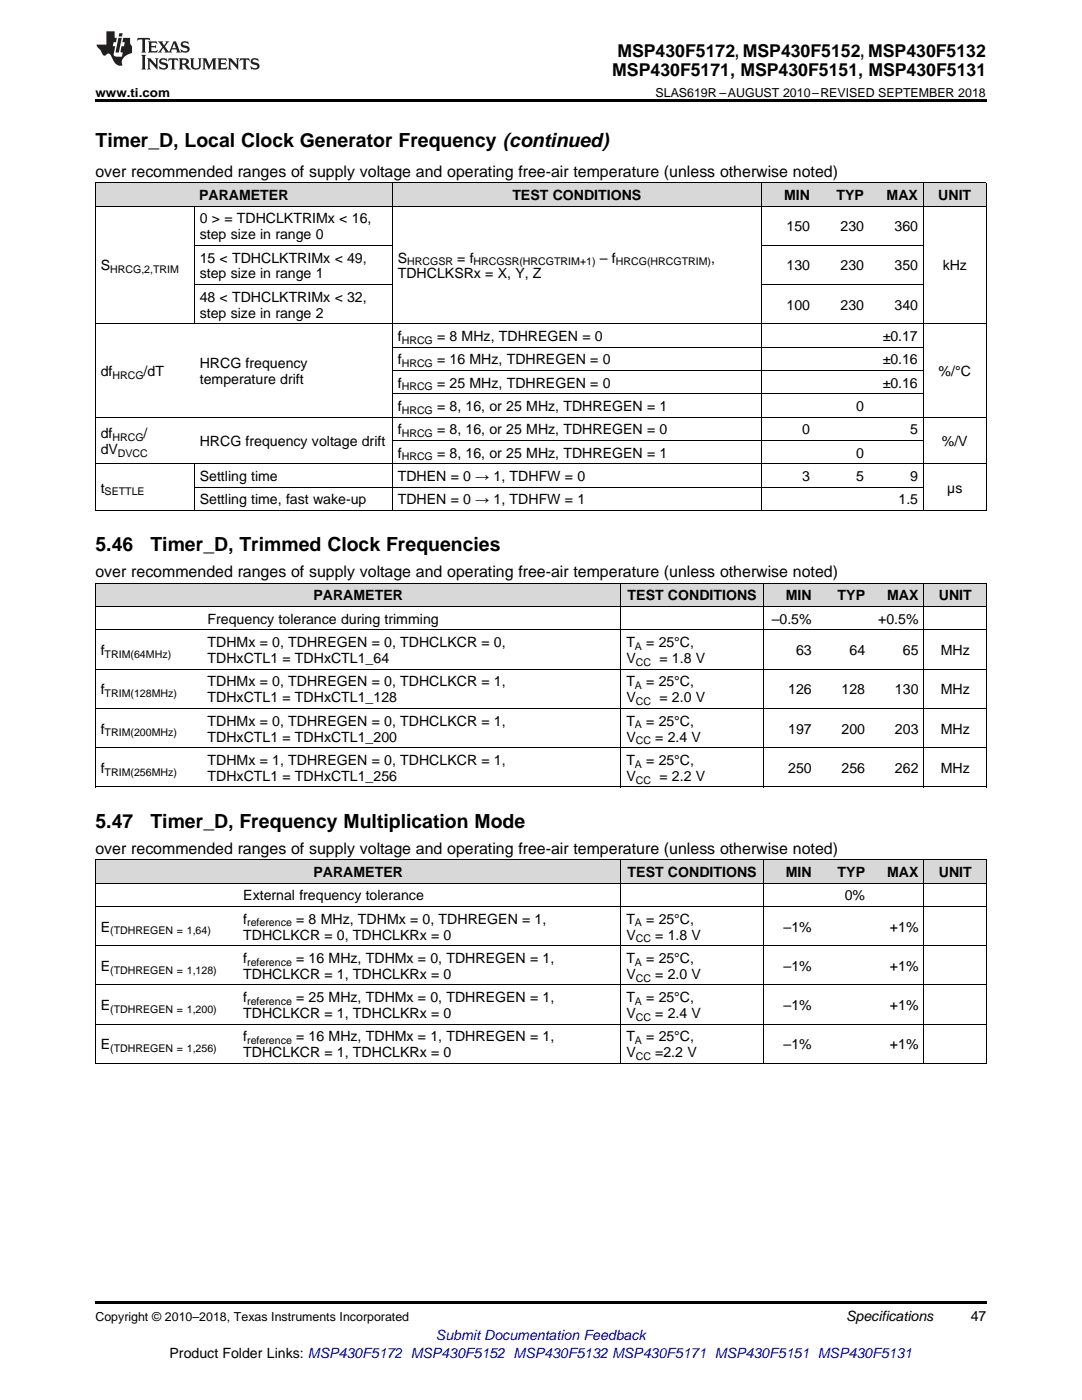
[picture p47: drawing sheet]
<svg xmlns="http://www.w3.org/2000/svg" width="216mm" height="279mm" viewBox="0 0 216 279" stroke-linecap="round" stroke-linejoin="round" font-family="sans-serif">
<defs><g id="words">
<g font-size="3.9">
<text x="19" y="29.3">Timer_D, Local Clock Generator Frequency (continued)</text>
<text x="19" y="110">5.46</text>
<text x="30" y="110">Timer_D, Trimmed Clock Frequencies</text>
<text x="19" y="165.2">5.47</text>
<text x="30" y="165.2">Timer_D, Frequency Multiplication Mode</text>
</g>
<g font-size="3.5">
<text x="123.2" y="11.3">MSP430F5172, MSP430F5152, MSP430F5132</text>
<text x="122.2" y="15.2">MSP430F5171, MSP430F5151, MSP430F5131</text>
</g>
<g font-size="3.2">
<text x="19" y="35.2">over recommended ranges of supply voltage and operating free-air temperature (unless otherwise noted)</text>
<text x="19" y="115.2">over recommended ranges of supply voltage and operating free-air temperature (unless otherwise noted)</text>
<text x="19" y="170.4">over recommended ranges of supply voltage and operating free-air temperature (unless otherwise noted)</text>
</g>
<g font-size="2.8">
<text x="39.7" y="39.9">PARAMETER</text>
<text x="102.2" y="39.9">TEST CONDITIONS</text>
<text x="156.5" y="39.9">MIN</text>
<text x="166.9" y="39.9">TYP</text>
<text x="176.9" y="39.9">MAX</text>
<text x="187.2" y="39.9">UNIT</text>
<text x="39.9" y="44.6">0 &gt; = TDHCLKTRIMx &lt; 16,</text>
<text x="39.9" y="47.7">step size in range 0</text>
<text x="157" y="46.1">150</text>
<text x="167.7" y="46.1">230</text>
<text x="178.5" y="46.1">360</text>
<text x="20.1" y="54">S</text>
<text x="39.9" y="52.4">15 &lt; TDHCLKTRIMx &lt; 49,</text>
<text x="79.4" y="52.4">S</text>
<text x="91.2" y="52.4">= f</text>
<text x="119.7" y="52.4">– f</text>
<text x="141.9" y="52.4">,</text>
<text x="157" y="54">130</text>
<text x="167.7" y="54">230</text>
<text x="178.5" y="54">350</text>
<text x="188.1" y="54">kHz</text>
<text x="39.9" y="55.6">step size in range 1</text>
<text x="79.4" y="55.6">TDHCLKSRx = X, Y, Z</text>
<text x="39.9" y="60.2">48 &lt; TDHCLKTRIMx &lt; 32,</text>
<text x="39.9" y="63.4">step size in range 2</text>
<text x="157" y="61.8">100</text>
<text x="167.7" y="61.8">230</text>
<text x="178.5" y="61.8">340</text>
<text x="79.4" y="68.1">f</text>
<text x="87.2" y="68.1">= 8 MHz, TDHREGEN = 0</text>
<text x="176.1" y="68.1">±0.17</text>
<text x="20.1" y="75">df</text>
<text x="28.7" y="75">/dT</text>
<text x="39.9" y="73.4">HRCG frequency</text>
<text x="39.9" y="76.6">temperature drift</text>
<text x="79.4" y="72.7">f</text>
<text x="79.4" y="77.4">f</text>
<text x="87.2" y="72.7">= 16 MHz, TDHREGEN = 0</text>
<text x="87.2" y="77.4">= 25 MHz, TDHREGEN = 0</text>
<text x="176.1" y="72.7">±0.16</text>
<text x="176.1" y="77.4">±0.16</text>
<text x="187.3" y="75">%/°C</text>
<text x="79.4" y="82">f</text>
<text x="87.2" y="82">= 8, 16, or 25 MHz, TDHREGEN = 1</text>
<text x="170.8" y="82">0</text>
<text x="20.1" y="87.4">df</text>
<text x="28.7" y="87.4">/</text>
<text x="39.9" y="89">HRCG frequency voltage drift</text>
<text x="79.4" y="86.7">f</text>
<text x="87.2" y="86.7">= 8, 16, or 25 MHz, TDHREGEN = 0</text>
<text x="160.1" y="86.7">0</text>
<text x="181.6" y="86.7">5</text>
<text x="187.9" y="89">%/V</text>
<text x="20.1" y="90.6">dV</text>
<text x="39.9" y="96">Settling time</text>
<text x="79.4" y="91.3">f</text>
<text x="79.4" y="96">TDHEN = 0 → 1, TDHFW = 0</text>
<text x="87.2" y="91.3">= 8, 16, or 25 MHz, TDHREGEN = 1</text>
<text x="160.1" y="96">3</text>
<text x="170.8" y="91.3">0</text>
<text x="170.8" y="96">5</text>
<text x="181.6" y="96">9</text>
<text x="20.1" y="98.3">t</text>
<text x="39.9" y="100.6">Settling time, fast wake-up</text>
<text x="79.4" y="100.6">TDHEN = 0 → 1, TDHFW = 1</text>
<text x="179.3" y="100.6">1.5</text>
<text x="189" y="98.3">µs</text>
<text x="62.5" y="119.8">PARAMETER</text>
<text x="125.2" y="119.8">TEST CONDITIONS</text>
<text x="156.8" y="119.8">MIN</text>
<text x="167.1" y="119.8">TYP</text>
<text x="177" y="119.8">MAX</text>
<text x="187.3" y="119.8">UNIT</text>
<text x="41.4" y="124.5">Frequency tolerance during trimming</text>
<text x="154" y="124.5">–0.5%</text>
<text x="175.2" y="124.5">+0.5%</text>
<text x="20.1" y="130.7">f</text>
<text x="41.4" y="129.2">TDHMx = 0, TDHREGEN = 0, TDHCLKCR = 0,</text>
<text x="125" y="129.2">T</text>
<text x="128.9" y="129.2">= 25°C,</text>
<text x="158.9" y="130.7">63</text>
<text x="169.5" y="130.7">64</text>
<text x="180.2" y="130.7">65</text>
<text x="187.7" y="130.7">MHz</text>
<text x="41.4" y="132.3">TDHxCTL1 = TDHxCTL1_64</text>
<text x="41.4" y="137">TDHMx = 0, TDHREGEN = 0, TDHCLKCR = 1,</text>
<text x="125" y="132.3">V</text>
<text x="125" y="137">T</text>
<text x="128.9" y="137">= 25°C,</text>
<text x="131.6" y="132.3">= 1.8 V</text>
<text x="20.1" y="138.6">f</text>
<text x="41.4" y="140.2">TDHxCTL1 = TDHxCTL1_128</text>
<text x="125" y="140.2">V</text>
<text x="131.6" y="140.2">= 2.0 V</text>
<text x="157.3" y="138.6">126</text>
<text x="167.9" y="138.6">128</text>
<text x="178.6" y="138.6">130</text>
<text x="187.7" y="138.6">MHz</text>
<text x="20.1" y="146.4">f</text>
<text x="41.4" y="144.8">TDHMx = 0, TDHREGEN = 0, TDHCLKCR = 1,</text>
<text x="41.4" y="148">TDHxCTL1 = TDHxCTL1_200</text>
<text x="125" y="144.8">T</text>
<text x="125" y="148">V</text>
<text x="128.9" y="144.8">= 25°C,</text>
<text x="130.7" y="148">= 2.4 V</text>
<text x="157.3" y="146.4">197</text>
<text x="167.9" y="146.4">200</text>
<text x="178.6" y="146.4">203</text>
<text x="187.7" y="146.4">MHz</text>
<text x="20.1" y="154.2">f</text>
<text x="41.4" y="152.6">TDHMx = 1, TDHREGEN = 0, TDHCLKCR = 1,</text>
<text x="41.4" y="155.8">TDHxCTL1 = TDHxCTL1_256</text>
<text x="125" y="152.6">T</text>
<text x="125" y="155.8">V</text>
<text x="128.9" y="152.6">= 25°C,</text>
<text x="131.6" y="155.8">= 2.2 V</text>
<text x="157.3" y="154.2">250</text>
<text x="167.9" y="154.2">256</text>
<text x="178.6" y="154.2">262</text>
<text x="187.7" y="154.2">MHz</text>
<text x="48.5" y="179.7">External frequency tolerance</text>
<text x="62.5" y="175">PARAMETER</text>
<text x="125.2" y="175">TEST CONDITIONS</text>
<text x="156.8" y="175">MIN</text>
<text x="167.1" y="175">TYP</text>
<text x="168.6" y="179.7">0%</text>
<text x="177" y="175">MAX</text>
<text x="187.3" y="175">UNIT</text>
<text x="20.1" y="185.9">E</text>
<text x="48.5" y="184.3">f</text>
<text x="59.1" y="184.3">= 8 MHz, TDHMx = 0, TDHREGEN = 1,</text>
<text x="125" y="184.3">T</text>
<text x="128.9" y="184.3">= 25°C,</text>
<text x="156.4" y="185.9">–1%</text>
<text x="177.6" y="185.9">+1%</text>
<text x="48.5" y="187.5">TDHCLKCR = 0, TDHCLKRx = 0</text>
<text x="125" y="187.5">V</text>
<text x="130.7" y="187.5">= 1.8 V</text>
<text x="20.1" y="193.7">E</text>
<text x="48.5" y="192.2">f</text>
<text x="48.5" y="195.3">TDHCLKCR = 1, TDHCLKRx = 0</text>
<text x="59.1" y="192.2">= 16 MHz, TDHMx = 0, TDHREGEN = 1,</text>
<text x="125" y="192.2">T</text>
<text x="125" y="195.3">V</text>
<text x="128.9" y="192.2">= 25°C,</text>
<text x="130.7" y="195.3">= 2.0 V</text>
<text x="156.4" y="193.7">–1%</text>
<text x="177.6" y="193.7">+1%</text>
<text x="20.1" y="201.6">E</text>
<text x="48.5" y="200">f</text>
<text x="48.5" y="203.2">TDHCLKCR = 1, TDHCLKRx = 0</text>
<text x="59.1" y="200">= 25 MHz, TDHMx = 0, TDHREGEN = 1,</text>
<text x="125" y="200">T</text>
<text x="125" y="203.2">V</text>
<text x="128.9" y="200">= 25°C,</text>
<text x="130.7" y="203.2">= 2.4 V</text>
<text x="156.4" y="201.6">–1%</text>
<text x="177.6" y="201.6">+1%</text>
<text x="20.1" y="209.4">E</text>
<text x="48.5" y="207.8">f</text>
<text x="59.1" y="207.8">= 16 MHz, TDHMx = 1, TDHREGEN = 1,</text>
<text x="125" y="207.8">T</text>
<text x="128.9" y="207.8">= 25°C,</text>
<text x="156.4" y="209.4">–1%</text>
<text x="177.6" y="209.4">+1%</text>
<text x="48.5" y="211">TDHCLKCR = 1, TDHCLKRx = 0</text>
<text x="125" y="211">V</text>
<text x="130.7" y="211">=2.2 V</text>
<text x="168.8" y="263.6">Specifications</text>
<text x="193.7" y="263.6">47</text>
<text x="33.8" y="270.9">Product Folder Links: MSP430F5172 MSP430F5152 MSP430F5132 MSP430F5171 MSP430F5151 MSP430F5131</text>
</g>
<text font-size="2.8" fill="#00f" x="87" y="267.4">Submit Documentation Feedback</text>
<g font-size="2.5">
<text x="19" y="19.3">www.ti.com</text>
<text x="130.8" y="19.3">SLAS619R –AUGUST 2010–REVISED SEPTEMBER 2018</text>
<text x="19" y="263.6">Copyright © 2010–2018, Texas Instruments Incorporated</text>
</g>
<g font-size="2.1">
<text x="81.2" y="53">HRCGSR</text>
<text x="94.5" y="53">HRCGSR(HRCGTRIM+1)</text>
<text x="122.9" y="53">HRCG(HRCGTRIM)</text>
<text x="22" y="54.5">HRCG,2,TRIM</text>
<text x="80.2" y="68.6">HRCG</text>
<text x="22.4" y="75.6">HRCG</text>
<text x="80.2" y="73.3">HRCG</text>
<text x="80.2" y="77.9">HRCG</text>
<text x="80.2" y="82.6">HRCG</text>
<text x="22.4" y="88">HRCG</text>
<text x="80.2" y="87.2">HRCG</text>
<text x="23.5" y="91.2">DVCC</text>
<text x="80.2" y="91.9">HRCG</text>
<text x="20.9" y="98.9">SETTLE</text>
<text x="20.9" y="131.3">TRIM(64MHz)</text>
<text x="126.7" y="129.7">A</text>
<text x="126.7" y="137.5">A</text>
<text x="126.9" y="132.9">CC</text>
<text x="20.9" y="139.1">TRIM(128MHz)</text>
<text x="126.9" y="140.7">CC</text>
<text x="20.9" y="147">TRIM(200MHz)</text>
<text x="126.7" y="145.4">A</text>
<text x="126.9" y="148.6">CC</text>
<text x="20.9" y="154.8">TRIM(256MHz)</text>
<text x="126.7" y="153.2">A</text>
<text x="126.9" y="156.4">CC</text>
<text x="49.3" y="184.9">reference</text>
<text x="126.7" y="184.9">A</text>
<text x="22" y="186.5">(TDHREGEN = 1,64)</text>
<text x="126.9" y="188.1">CC</text>
<text x="22" y="194.3">(TDHREGEN = 1,128)</text>
<text x="49.3" y="192.7">reference</text>
<text x="126.7" y="192.7">A</text>
<text x="126.9" y="195.9">CC</text>
<text x="22" y="202.1">(TDHREGEN = 1,200)</text>
<text x="49.3" y="200.6">reference</text>
<text x="126.7" y="200.6">A</text>
<text x="126.9" y="203.7">CC</text>
<text x="22" y="210">(TDHREGEN = 1,256)</text>
<text x="49.3" y="208.4">reference</text>
<text x="126.7" y="208.4">A</text>
<text x="126.9" y="211.6">CC</text>
</g>
</g></defs>
<g fill="#d8d8d8">
<path d="M19 171.6h28.5v4.7h-28.5z"/>
<path d="M47.5 171.6h76.4v4.7h-76.4z"/>
<path d="M123.9 171.6h28.5v4.7h-28.5z"/>
<path d="M152.4 171.6h10.7v4.7h-10.7z"/>
<path d="M163.1 171.6h10.6v4.7h-10.6z"/>
<path d="M173.7 171.6h10.7v4.7h-10.7z"/>
<path d="M184.4 171.6h12.4v4.7h-12.4z"/>
<path d="M19 116.5h21.4v4.6h-21.4z"/>
<path d="M40.4 116.5h83.5v4.6h-83.5z"/>
<path d="M123.9 116.5h28.5v4.6h-28.5z"/>
<path d="M152.4 116.5h10.7v4.6h-10.7z"/>
<path d="M163.1 116.5h10.6v4.6h-10.6z"/>
<path d="M173.7 116.5h10.7v4.6h-10.7z"/>
<path d="M184.4 116.5h12.4v4.6h-12.4z"/>
<path d="M19 36.5h19.8v4.7h-19.8z"/>
<path d="M38.8 36.5h39.5v4.7h-39.5z"/>
<path d="M78.3 36.5h73.6v4.7h-73.6z"/>
<path d="M151.9 36.5h10.8v4.7h-10.8z"/>
<path d="M162.7 36.5h10.8v4.7h-10.8z"/>
<path d="M173.5 36.5h10.8v4.7h-10.8z"/>
<path d="M184.3 36.5h12.5v4.7h-12.5z"/>
</g>
<path d="M19 19.9h177.8v.5h-177.8zM19 259.7h177.8v.5h-177.8z" fill="#000"/>
<g fill="none" stroke="#000" stroke-width=".2">
<path d="M19 36.5h177.8M19.1 36.5v65.4M78.3 36.5v65.4M151.9 36.5v65.4M184.2 36.5v65.4M196.8 36.5v65.4M19 41.1h177.8M38.8 41.2v23.5M38.8 56.8h39.5M38.8 48.9h39.5M151.9 56.8h32.4M151.9 48.9h32.4"/>
<path d="M19 64.6h177.8M78.3 78.6h106M78.3 73.9h106M78.3 69.3h106M19 92.6h177.8M19 83.2h177.8M38.8 92.6v9.3M38.8 97.2h145.5M78.3 87.9h106M19 116.4h177.8M19 101.9h177.8M19.1 116.5v40.6"/>
<path d="M123.9 116.5v40.6M152.3 116.5v40.6M184.3 116.5v40.6M196.8 116.5v40.6M19 133.5h177.8M19 125.7h177.8M19 121.1h177.8M19 157h177.8M19 149.2h177.8M19 141.4h177.8M19 176.2h177.8M19 171.6h177.8"/>
<path d="M19.1 171.6v40.7M123.9 171.6v40.7M152.3 171.6v40.7M184.3 171.6v40.7M196.8 171.6v40.7M19 196.6h177.8M19 188.7h177.8M19 180.9h177.8M19 212.2h177.8M19 204.4h177.8"/>
</g>
<g fill="#231f20">
<path d="M27.5 7.6l-.1 .5 .4-.2h.6v.1v2.1l-.2 .4h1l-.3-.4v-2.1l.1-.1h.5l.5 .2-.2-.5zM29.5 8.3l.2 .3v1.5l-.2 .4h1.8l.2-.6a1.04 1.04 0 0 1-1.3 .2v-.7h.6l.3 .2v-.6l-.3 .2h-.6v-.6l.8-.1 .4 .3-.2-.5zM31.5 8.3l.9 1.1-.9 1.1h.8l-.2-.2 .5-.7 .4 .7-.2 .2h1.5l-.1-.2 .1-.4h.9l.1 .4-.2 .2h1l-.3-.3-.7-1.9h-.5l-.9 2-.8-1 .9-1h-.8l.1 .3-.3 .5-.4-.6 .2-.2zM34.7 8.6l.4 1h-.7zM36.3 8.4a.63 .63 0 0 0-.2 .7 .63 .63 0 0 0 .6 .4l.6 .2 .1 .2a.75 .75 0 0 1-.7 .4 .75 .75 0 0 1-.6-.5l.1 .7 .1-.1a1.11 1.11 0 0 0 1.5-.6 1.13 1.13 0 0 0-1.2-.8l-.1-.4a1.04 1.04 0 0 1 1.2 .2l-.2-.5-.1 .1-.5-.2zM28.2 10.9l.2 .4v2.2l-.2 .4h1l-.3-.4v-2.2l.3-.4zM29.3 11.6l.3 .4v1.5l-.3 .4h.8l-.2-.4v-1.3l1.5 1.7v-1.9l.2-.4h-.7l.2 .4v.9l-1.1-1.3zM32 11.8a.62 .62 0 0 0-.2 .7 .62 .62 0 0 0 .6 .4l.6 .1 .1 .3a.76 .76 0 0 1-.7 .3 .76 .76 0 0 1-.6-.4l.1 .7 .1-.1a1.11 1.11 0 0 0 1.5-.6 1.13 1.13 0 0 0-1.2-.8l-.1-.4a1.04 1.04 0 0 1 1.2 .2l-.2-.6-.1 .1-.5-.1zM33.7 11.6l-.2 .6a.61 .61 0 0 1 .8-.3v1.6l-.2 .4h.9l-.2-.4v-1.6a.63 .63 0 0 1 .8 .3l-.2-.6zM35.6 11.6l.3 .4v1.5l-.3 .4h1l-.2-.2v-.8l.5 .2a.76 .76 0 0 0 1.2 .7l-1-1a.58 .58 0 0 0 .6-.5 .58 .58 0 0 0-.5-.6zM36.4 11.9h.1a.45 .45 0 0 1 .5 .1 .45 .45 0 0 1 .1 .5l-.7 .2zM37.9 11.6l.2 .2a2.17 2.17 0 0 0 .3 1.9 .99 .99 0 0 0 1.6-.6v-1.1l.2-.4h-.7l.2 .2a1.92 1.92 0 0 1-.2 1.8 .6 .6 0 0 1-.9-.5v-1.1l.2-.4zM40.4 11.6l.2 .4v1.5l-.2 .4h.7l-.2-.4v-1.4l.8 1.8 .8-1.8v1.4l-.2 .4h.9l-.2-.4v-1.5l.2-.4h-.8l-.6 1.5-.6-1.5zM43.4 11.6l.2 .4v1.5l-.2 .4h1.8l.2-.6a1.04 1.04 0 0 1-1.3 .1v-.6h.5l.4 .2v-.6l-.4 .2h-.5v-.7h.8l.3 .3-.1-.6zM45.5 11.6l.2 .4v1.5l-.2 .4h.7l-.2-.4v-1.3l1.5 1.7v-1.9l.2-.4h-.7l.2 .4v.9l-1.1-1.3zM47.9 11.6l-.1 .6a.61 .61 0 0 1 .8-.3v1.6l-.3 .4h1l-.3-.4 .1-1.6a.63 .63 0 0 1 .7 .3l-.1-.6zM50.2 11.8a.62 .62 0 0 0-.2 .7 .62 .62 0 0 0 .6 .4l.6 .1 .2 .3a.76 .76 0 0 1-.8 .3 .76 .76 0 0 1-.6-.4l.1 .7 .2-.1a1.11 1.11 0 0 0 1.5-.6 1.13 1.13 0 0 0-1.3-.8l-.1-.4a1.04 1.04 0 0 1 1.2 .2l-.1-.6-.2 .1-.5-.1z"/>
<path d="M21.2 6.3v2.6h-1.9l.1 .4 .7 .9a.91 .91 0 0 0 1 .8 .56 .56 0 0 1 .5-.3 .56 .56 0 0 1 .5 .3l.4 .8a1.53 1.53 0 0 0 1.9 1.2 1.54 1.54 0 0 1 1-2.1l.9-.3v-1.4a1.52 1.52 0 0 1-.3-1.6h-1.4l-.2 .8h.5l-.2 .8h-.4l-.2 1v.2l.4 .1-.2 .8a1.93 1.93 0 0 1-1.6-.3l.3-1.8h-.5l.2-.8h.4l.2-.8h-.4v-1.3zM23.6 7.6l-.6 2.9h.7l.6-2.9zM23.8 6.6l-.1 .7h.6l.2-.7z"/>
</g>
<use href="#words"/>
</svg>
